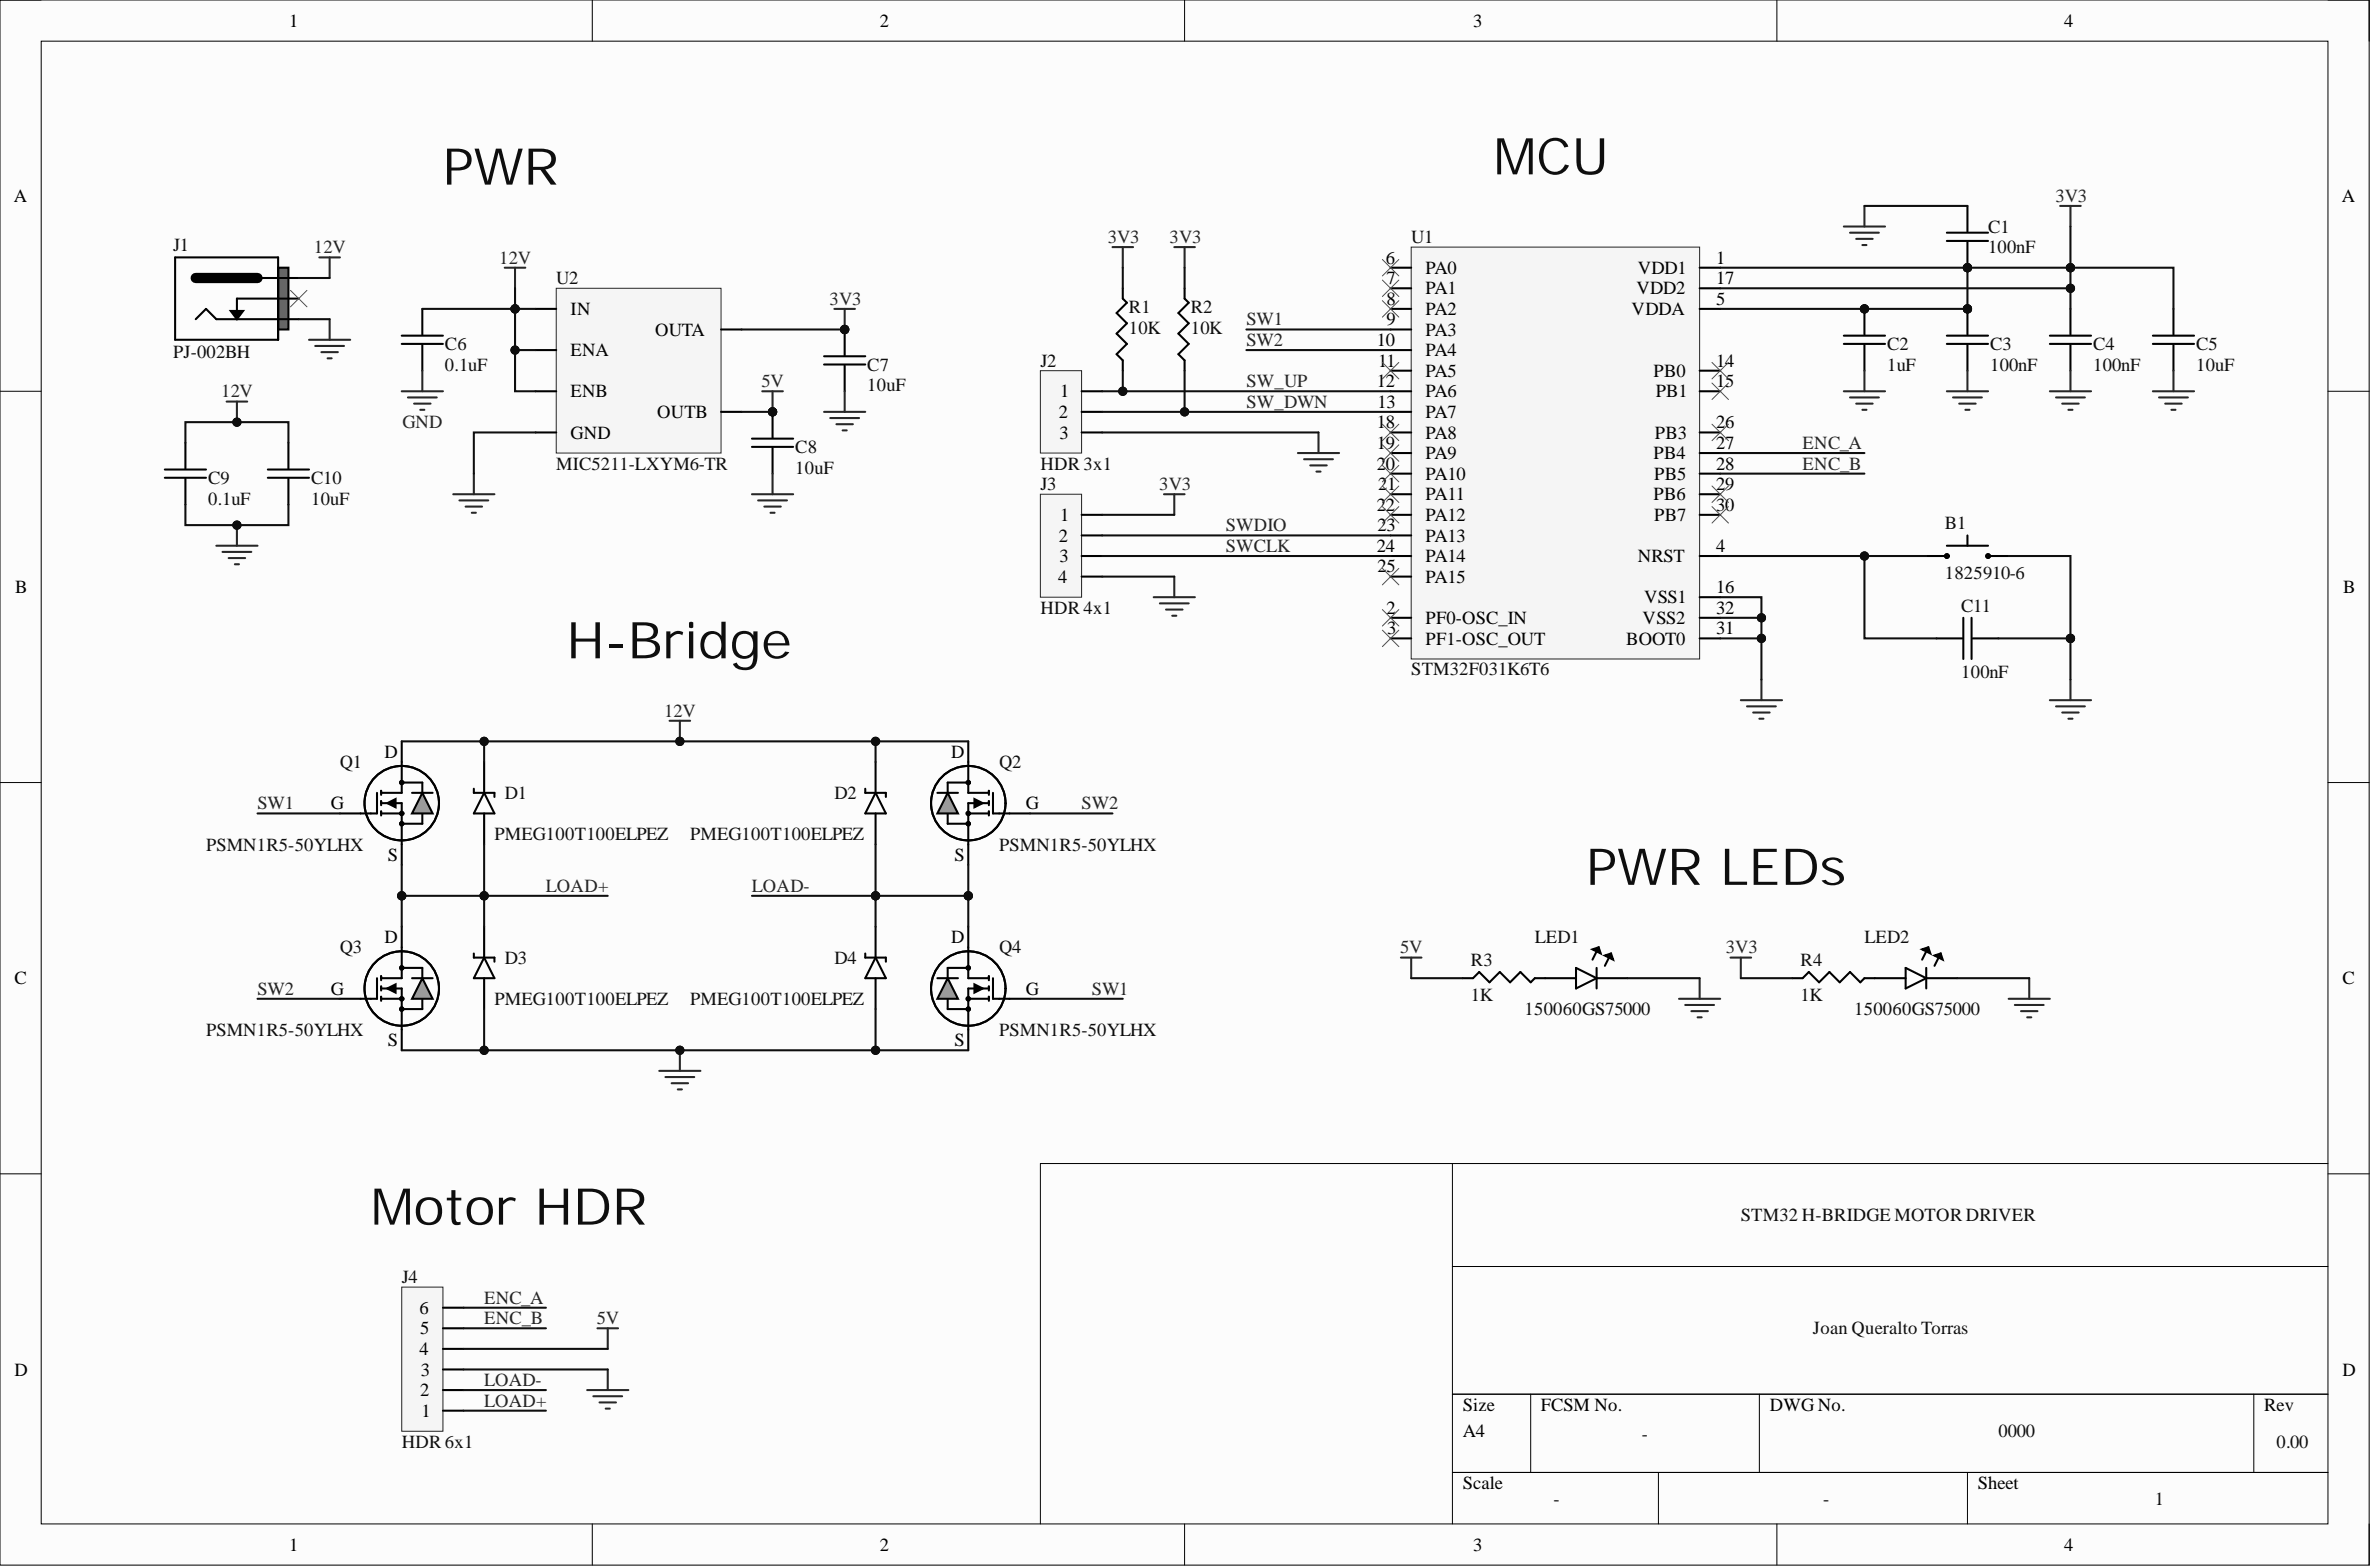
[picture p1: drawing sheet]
<svg xmlns="http://www.w3.org/2000/svg" width="292mm" height="193mm" viewBox="0 0 292 193" stroke-linecap="round" stroke-linejoin="round" font-family="sans-serif">
<defs><g id="words">
<g font-size="6.3" fill="#0e0e0e">
<text x="54.6" y="22.7">PWR</text>
<text x="184" y="21.5">MCU</text>
<text x="69.8" y="81.1">H-Bridge</text>
<text x="195.4" y="109">PWR LEDs</text>
<text x="45.7" y="150.8">Motor HDR</text>
</g>
<g font-size="2.3">
<text x="35.6" y="3.3">1</text>
<text x="108.4" y="3.3">2</text>
<text x="181.5" y="3.3">3</text>
<text x="254.3" y="3.3">4</text>
<text x="1.7" y="24.9">A</text>
<text x="288.5" y="24.9">A</text>
<text x="170.7" y="32.5">6</text>
<text x="170.8" y="35">7</text>
<text x="175.6" y="33.7">PA0</text>
<text x="201.8" y="33.7">VDD1</text>
<text x="211.4" y="32.5">1</text>
<text x="211.4" y="35">17</text>
<text x="70.3" y="38.8">IN</text>
<text x="80.7" y="41.3">OUTA</text>
<text x="170.8" y="37.5">8</text>
<text x="170.8" y="40.1">9</text>
<text x="175.6" y="36.3">PA1</text>
<text x="175.6" y="38.8">PA2</text>
<text x="175.6" y="41.3">PA3</text>
<text x="201" y="38.8">VDDA</text>
<text x="201.6" y="36.3">VDD2</text>
<text x="211.4" y="37.5">5</text>
<text x="70.3" y="43.9">ENA</text>
<text x="169.6" y="42.6">10</text>
<text x="169.6" y="47.7">12</text>
<text x="169.8" y="45.1">11</text>
<text x="175.6" y="43.9">PA4</text>
<text x="175.6" y="46.4">PA5</text>
<text x="203.7" y="46.4">PB0</text>
<text x="211.4" y="45.1">14</text>
<text x="211.4" y="47.7">15</text>
<text x="70.3" y="48.9">ENB</text>
<text x="81" y="51.5">OUTB</text>
<text x="130.5" y="51.5">2</text>
<text x="130.6" y="48.9">1</text>
<text x="169.6" y="52.7">18</text>
<text x="169.7" y="50.2">13</text>
<text x="175.6" y="48.9">PA6</text>
<text x="175.6" y="51.5">PA7</text>
<text x="204" y="48.9">PB1</text>
<text x="211.4" y="52.7">26</text>
<text x="70.3" y="54">GND</text>
<text x="130.5" y="54">3</text>
<text x="169.6" y="55.3">19</text>
<text x="169.6" y="57.8">20</text>
<text x="175.6" y="54">PA8</text>
<text x="175.6" y="56.6">PA9</text>
<text x="175.6" y="59.1">PA10</text>
<text x="203.7" y="56.6">PB4</text>
<text x="203.8" y="59.1">PB5</text>
<text x="203.9" y="54">PB3</text>
<text x="211.4" y="55.3">27</text>
<text x="211.4" y="57.8">28</text>
<text x="130.6" y="64.2">1</text>
<text x="169.6" y="62.9">22</text>
<text x="169.7" y="65.4">23</text>
<text x="169.8" y="60.4">21</text>
<text x="175.6" y="61.6">PA11</text>
<text x="175.6" y="64.2">PA12</text>
<text x="203.7" y="61.6">PB6</text>
<text x="203.8" y="64.2">PB7</text>
<text x="211.4" y="60.4">29</text>
<text x="211.4" y="62.9">30</text>
<text x="130.4" y="71.8">4</text>
<text x="130.5" y="66.7">2</text>
<text x="130.5" y="69.2">3</text>
<text x="169.6" y="68">24</text>
<text x="169.7" y="70.5">25</text>
<text x="175.6" y="66.7">PA13</text>
<text x="175.6" y="69.2">PA14</text>
<text x="175.6" y="71.8">PA15</text>
<text x="201.8" y="69.2">NRST</text>
<text x="211.4" y="68">4</text>
<text x="1.9" y="73">B</text>
<text x="170.8" y="75.6">2</text>
<text x="175.6" y="76.8">PF0-OSC_IN</text>
<text x="202.4" y="76.8">VSS2</text>
<text x="202.5" y="74.3">VSS1</text>
<text x="211.4" y="73">16</text>
<text x="211.4" y="75.6">32</text>
<text x="288.7" y="73">B</text>
<text x="170.9" y="78.1">3</text>
<text x="175.6" y="79.4">PF1-OSC_OUT</text>
<text x="200.3" y="79.4">BOOT0</text>
<text x="211.4" y="78.1">31</text>
<text x="47.4" y="93.3">D</text>
<text x="117.2" y="93.3">D</text>
<text x="40.8" y="99.7">G</text>
<text x="126.4" y="99.7">G</text>
<text x="47.8" y="106">S</text>
<text x="117.6" y="106">S</text>
<text x="47.4" y="116.1">D</text>
<text x="117.2" y="116.1">D</text>
<text x="1.8" y="121.2">C</text>
<text x="40.8" y="122.5">G</text>
<text x="126.4" y="122.5">G</text>
<text x="288.6" y="121.2">C</text>
<text x="47.8" y="128.8">S</text>
<text x="117.6" y="128.8">S</text>
<text x="51.7" y="161.8">6</text>
<text x="51.7" y="166.9">4</text>
<text x="51.8" y="164.3">5</text>
<text x="1.8" y="169.4">D</text>
<text x="51.8" y="171.9">2</text>
<text x="51.9" y="169.4">3</text>
<text x="180.2" y="173.7">Size</text>
<text x="189.8" y="173.7">FCSM No.</text>
<text x="218" y="173.7">DWGNo.</text>
<text x="278.9" y="173.7">Rev</text>
<text x="288.6" y="169.4">D</text>
<text x="51.9" y="174.5">1</text>
<text x="180.2" y="177">A4</text>
<text x="180.2" y="183.4">Scale</text>
<text x="243.7" y="183.4">Sheet</text>
<text x="35.6" y="191">1</text>
<text x="108.4" y="191">2</text>
<text x="181.5" y="191">3</text>
<text x="254.3" y="191">4</text>
</g>
<g font-size="2.3" fill="#262626">
<text x="136.5" y="29.9">3V3</text>
<text x="144.1" y="29.9">3V3</text>
<text x="253.2" y="24.9">3V3</text>
<text x="38.7" y="31.2">12V</text>
<text x="61.5" y="32.5">12V</text>
<text x="102.2" y="37.5">3V3</text>
<text x="153.6" y="40.1">SW1</text>
<text x="93.8" y="47.7">5V</text>
<text x="153.6" y="42.6">SW2</text>
<text x="153.6" y="47.7">SW_UP</text>
<text x="27.2" y="48.9">12V</text>
<text x="49.6" y="52.7">GND</text>
<text x="153.6" y="50.2">SW_DWN</text>
<text x="222.1" y="55.3">ENC_A</text>
<text x="222.1" y="57.8">ENC_B</text>
<text x="142.8" y="60.4">3V3</text>
<text x="151" y="65.4">SWDIO</text>
<text x="151" y="68">SWCLK</text>
<text x="81.8" y="88.3">12V</text>
<text x="31.7" y="99.7">SW1</text>
<text x="133.2" y="99.7">SW2</text>
<text x="67.3" y="109.8">LOAD+</text>
<text x="92.6" y="109.8">LOAD-</text>
<text x="172.5" y="117.4">5V</text>
<text x="212.6" y="117.4">3V3</text>
<text x="31.7" y="122.5">SW2</text>
<text x="134.5" y="122.5">SW1</text>
<text x="59.6" y="160.5">ENC_A</text>
<text x="59.6" y="163.1">ENC_B</text>
<text x="73.5" y="163.1">5V</text>
<text x="59.6" y="173.2">LOAD+</text>
<text x="59.6" y="170.7">LOAD-</text>
</g>
<g font-size="2.3" fill="#0e0e0e">
<text x="173.9" y="29.9">U1</text>
<text x="244.9" y="28.7">C1</text>
<text x="21.3" y="30.9">J1</text>
<text x="68.5" y="35">U2</text>
<text x="244.9" y="31.2">100nF</text>
<text x="139.1" y="38.5">R1</text>
<text x="139.1" y="41.1">10K</text>
<text x="146.7" y="38.5">R2</text>
<text x="146.7" y="41.1">10K</text>
<text x="21.3" y="44.1">PJ-002BH</text>
<text x="54.8" y="43.1">C6</text>
<text x="54.8" y="45.6">0.1uF</text>
<text x="106.9" y="45.6">C7</text>
<text x="128.2" y="45.1">J2</text>
<text x="232.5" y="43.1">C2</text>
<text x="232.5" y="45.6">1uF</text>
<text x="245.2" y="43.1">C3</text>
<text x="245.2" y="45.6">100nF</text>
<text x="257.9" y="43.1">C4</text>
<text x="257.9" y="45.6">100nF</text>
<text x="270.6" y="43.1">C5</text>
<text x="270.6" y="45.6">10uF</text>
<text x="106.9" y="48.2">10uF</text>
<text x="25.6" y="59.6">C9</text>
<text x="38.3" y="59.6">C10</text>
<text x="68.5" y="57.8">MIC5211-LXYM6-TR</text>
<text x="98" y="55.8">C8</text>
<text x="98" y="58.3">10uF</text>
<text x="128.2" y="57.8">HDR 3x1</text>
<text x="25.6" y="62.1">0.1uF</text>
<text x="38.3" y="62.1">10uF</text>
<text x="128.2" y="60.4">J3</text>
<text x="239.6" y="65.2">B1</text>
<text x="239.6" y="71.3">1825910-6</text>
<text x="128.2" y="75.6">HDR 4x1</text>
<text x="241.6" y="75.3">C11</text>
<text x="173.9" y="83.2">STM32F031K6T6</text>
<text x="241.6" y="83.4">100nF</text>
<text x="41.9" y="94.6">Q1</text>
<text x="123.1" y="94.6">Q2</text>
<text x="62.2" y="98.4">D1</text>
<text x="102.8" y="98.4">D2</text>
<text x="25.4" y="104.7">PSMN1R5-50YLHX</text>
<text x="60.9" y="103.5">PMEG100T100ELPEZ</text>
<text x="85" y="103.5">PMEG100T100ELPEZ</text>
<text x="123.1" y="104.7">PSMN1R5-50YLHX</text>
<text x="41.9" y="117.4">Q3</text>
<text x="62.2" y="118.7">D3</text>
<text x="102.8" y="118.7">D4</text>
<text x="123.1" y="117.4">Q4</text>
<text x="181.2" y="118.9">R3</text>
<text x="189.1" y="116.1">LED1</text>
<text x="221.8" y="118.9">R4</text>
<text x="229.7" y="116.1">LED2</text>
<text x="60.9" y="123.8">PMEG100T100ELPEZ</text>
<text x="85" y="123.8">PMEG100T100ELPEZ</text>
<text x="181.2" y="123.3">1K</text>
<text x="187.8" y="125">150060GS75000</text>
<text x="221.8" y="123.3">1K</text>
<text x="228.4" y="125">150060GS75000</text>
<text x="25.4" y="127.6">PSMN1R5-50YLHX</text>
<text x="123.1" y="127.6">PSMN1R5-50YLHX</text>
<text x="214.5" y="150.4">STM32 H-BRIDGE MOTOR DRIVER</text>
<text x="49.5" y="158">J4</text>
<text x="223.3" y="164.3">Joan Queralto Torras</text>
<text x="49.5" y="178.3">HDR 6x1</text>
<text x="202.3" y="177.3">-</text>
<text x="246.2" y="177">0000</text>
<text x="280.5" y="178.3">0.00</text>
<text x="191.4" y="185.4">-</text>
<text x="224.6" y="185.4">-</text>
<text x="265.5" y="185.4">1</text>
</g>
</g></defs>
<path d="M0 0h291.9v192.7h-291.9z" fill-rule="evenodd" fill="#fcfcfc"/>
<path d="M0 0h291.9v192.7h-291.9z" fill="none" stroke="#000" stroke-width=".12"/>
<path d="M5.1 5.1h281.7v182.6h-281.7z" fill-rule="evenodd" fill="#fcfcfc"/>
<g fill="none" stroke="#000" stroke-width=".12">
<path d="M0 0h5.1M73 0v5.1M145.9 0v5.1M218.9 0v5.1M286.8 0h5.1v5.1M5.1 5.1h281.7v182.6h-281.7zM0 48.2h5.1M286.8 48.2h5.1M0 96.4h5.1M286.8 96.4h5.1M0 144.6h5.1M178.9 143.3v44.4"/>
<path d="M178.9 156h107.9M286.8 144.6h5.1M286.8 143.3h-158.6v44.4M178.9 171.7h107.9M188.6 171.7v9.6M216.7 171.7v9.6M277.7 171.7v9.6M73 187.7v5M145.9 187.7v5M178.9 181.3h107.9M204.3 181.3v6.4M218.9 187.7v5"/>
<path d="M242.4 181.3v6.4M291.9 187.7v5"/>
</g>
<path d="M82.5 88.8h2.5M83.8 88.8v2.5" fill="none" stroke="#262626" stroke-width=".25"/>
<circle cx="83.8" cy="91.3" r=".51" fill="#0e0e0e"/>
<circle cx="83.8" cy="91.3" r=".51" fill="none" stroke="#0e0e0e" stroke-width=".12"/>
<path d="M173.9 30.4h35.5v50.8h-35.5z" fill-rule="evenodd" fill="#f5f5f5"/>
<path d="M173.9 30.4h35.5v50.8h-35.5z" fill="none" stroke="#262626" stroke-width=".12"/>
<g fill="none" stroke="#000" stroke-width=".25">
<path d="M171.3 33h2.6M171.3 38h2.6M171.3 35.5h2.6M209.4 33h2.5M209.4 38h2.5M209.4 35.5h2.5M171.3 40.6h2.6M171.3 43.1h2.6M171.3 45.6h2.6M171.3 48.2h2.6M171.3 50.7h2.6M171.3 53.3h2.6"/>
<path d="M171.3 55.8h2.6M171.3 58.3h2.6M209.4 45.6h2.5M209.4 48.2h2.5M209.4 53.3h2.5M209.4 55.8h2.5M209.4 58.3h2.5M171.3 76.1h2.6M171.3 78.6h2.6M171.3 68.5h2.6M171.3 60.9h2.6M171.3 63.4h2.6"/>
<path d="M171.3 65.9h2.6M171.3 71h2.6M209.4 76.1h2.5M209.4 78.6h2.5M209.4 68.5h2.5M209.4 73.5h2.5M209.4 60.9h2.5M209.4 63.4h2.5M238.6 78.6h3.1M241.9 76.1v5.1M242.9 76.1v5.1M243 78.6h3.2"/>
</g>
<path d="M170.3 75.1l2 2M170.3 77.6l2 2M172.3 75.1l-2 2M172.3 77.6l-2 2" fill="none" stroke="#4c4c4c" stroke-width=".12"/>
<path d="M253.8 25.4h2.5M255.1 25.4v2.5" fill="none" stroke="#262626" stroke-width=".25"/>
<circle cx="242.4" cy="38" r=".51" fill="#0e0e0e"/>
<circle cx="242.4" cy="38" r=".51" fill="none" stroke="#0e0e0e" stroke-width=".12"/>
<path d="M242.4 38v3.2M239.8 42.4h5.1M239.8 41.3h5.1M242.4 42.5v3.1" fill="none" stroke="#000" stroke-width=".25"/>
<circle cx="242.4" cy="38" r=".51" fill="#0e0e0e"/>
<circle cx="242.4" cy="38" r=".51" fill="none" stroke="#0e0e0e" stroke-width=".12"/>
<path d="M255.1 38v3.2M252.5 42.4h5.1M252.5 41.3h5.1M255.1 42.5v3.1" fill="none" stroke="#000" stroke-width=".25"/>
<circle cx="242.4" cy="33" r=".51" fill="#0e0e0e"/>
<circle cx="242.4" cy="33" r=".51" fill="none" stroke="#0e0e0e" stroke-width=".12"/>
<path d="M239.8 29.7h5.1M239.8 28.7h5.1M242.4 29.8v3.2" fill="none" stroke="#000" stroke-width=".25"/>
<circle cx="242.4" cy="33" r=".51" fill="#0e0e0e"/>
<circle cx="242.4" cy="33" r=".51" fill="none" stroke="#0e0e0e" stroke-width=".12"/>
<path d="M242.4 25.4v3.1M267.8 38v3.2M265.2 42.4h5.1M265.2 41.3h5.1M267.8 42.5v3.1" fill="none" stroke="#000" stroke-width=".25"/>
<circle cx="229.7" cy="38" r=".51" fill="#0e0e0e"/>
<circle cx="229.7" cy="38" r=".51" fill="none" stroke="#0e0e0e" stroke-width=".12"/>
<path d="M229.7 38v3.2M227.2 42.4h5M227.2 41.3h5M229.7 42.5v3.1" fill="none" stroke="#000" stroke-width=".25"/>
<circle cx="229.7" cy="38" r=".51" fill="#0e0e0e"/>
<circle cx="229.7" cy="38" r=".51" fill="none" stroke="#0e0e0e" stroke-width=".12"/>
<path d="M34.3 33h1.2v7.6h-1.2z" fill-rule="evenodd" fill="#666"/>
<g fill="none" stroke="#000" stroke-width=".25">
<path d="M21.6 31.7h12.7v10.1h-12.7zM24.1 39.3l1.3-1.3 1.2 1.3h10.2M28.4 38.3h1.5l-.7 1zM31.7 34.2h5.1M34.3 33h1.2v7.6h-1.2zM36.8 36.8h-7.6v2.5M20.3 58.8h5.1M20.3 57.8h5.1M22.8 54.5v3.2M22.8 59v3.1M33 58.8h5.1M33 57.8h5.1"/>
<path d="M35.5 54.5v3.2M35.5 59v3.1"/>
</g>
<path d="M24.1 34.2h7.6" fill="none" stroke="#000" stroke-width="1.3"/>
<path d="M28.4 38.3h1.5l-.7 1z" fill="#000"/>
<path d="M39.3 31.7h2.6M40.6 31.7v2.5M27.9 49.5h2.6M29.2 49.5v2.5" fill="none" stroke="#262626" stroke-width=".25"/>
<path d="M35.8 35.8l2 2M37.8 35.8l-2 2" fill="none" stroke="#4c4c4c" stroke-width=".12"/>
<circle cx="29.2" cy="52" r=".51" fill="#0e0e0e"/>
<circle cx="29.2" cy="52" r=".51" fill="none" stroke="#0e0e0e" stroke-width=".12"/>
<path d="M128.2 60.9h5v12.6h-5z" fill-rule="evenodd" fill="#f5f5f5"/>
<path d="M128.2 60.9h5v12.6h-5z" fill="none" stroke="#262626" stroke-width=".12"/>
<path d="M133.2 63.4h2.6M133.2 65.9h2.6M133.2 68.5h2.6M133.2 71h2.6" fill="none" stroke="#000" stroke-width=".25"/>
<path d="M68.5 35.5h20.3v20.3h-20.3z" fill-rule="evenodd" fill="#f5f5f5"/>
<path d="M68.5 35.5h20.3v20.3h-20.3z" fill="none" stroke="#262626" stroke-width=".12"/>
<path d="M66 38h2.5M66 43.1h2.5M66 48.2h2.5M66 53.3h2.5M88.8 40.6h2.6M88.8 50.7h2.6" fill="none" stroke="#000" stroke-width=".25"/>
<path d="M62.2 33h2.5M63.5 33v2.5M102.8 38h2.5M104.1 38v2.6" fill="none" stroke="#262626" stroke-width=".25"/>
<circle cx="104.1" cy="40.6" r=".51" fill="#0e0e0e"/>
<circle cx="104.1" cy="40.6" r=".51" fill="none" stroke="#0e0e0e" stroke-width=".12"/>
<path d="M93.9 48.2h2.5M95.2 48.2v2.5" fill="none" stroke="#262626" stroke-width=".25"/>
<circle cx="95.2" cy="50.7" r=".51" fill="#0e0e0e"/>
<circle cx="95.2" cy="50.7" r=".51" fill="none" stroke="#0e0e0e" stroke-width=".12"/>
<path d="M52 38v3.2M49.5 42.4h5.1M49.5 41.3h5.1M52 42.5v3.1" fill="none" stroke="#000" stroke-width=".25"/>
<path d="M49.5 48.2h5.1M50.3 48.9h3.5M51 49.7h2M51.8 50.5h.5M52 45.6v2.6" fill="none" stroke="#262626" stroke-width=".25"/>
<circle cx="104.1" cy="40.6" r=".51" fill="#0e0e0e"/>
<circle cx="104.1" cy="40.6" r=".51" fill="none" stroke="#0e0e0e" stroke-width=".12"/>
<path d="M101.5 44.9h5.1M101.5 43.9h5.1M104.1 40.6v3.1M104.1 45v3.2" fill="none" stroke="#000" stroke-width=".25"/>
<circle cx="104.1" cy="40.6" r=".51" fill="#0e0e0e"/>
<circle cx="104.1" cy="40.6" r=".51" fill="none" stroke="#0e0e0e" stroke-width=".12"/>
<circle cx="95.2" cy="50.7" r=".51" fill="#0e0e0e"/>
<circle cx="95.2" cy="50.7" r=".51" fill="none" stroke="#0e0e0e" stroke-width=".12"/>
<path d="M92.6 55h5.1M92.6 54h5.1M95.2 50.7v3.2M95.2 55.2v3.1" fill="none" stroke="#000" stroke-width=".25"/>
<circle cx="95.2" cy="50.7" r=".51" fill="#0e0e0e"/>
<circle cx="95.2" cy="50.7" r=".51" fill="none" stroke="#0e0e0e" stroke-width=".12"/>
<path d="M49.5 158.5h5.1v17.8h-5.1z" fill-rule="evenodd" fill="#f5f5f5"/>
<path d="M49.5 158.5h5.1v17.8h-5.1z" fill="none" stroke="#262626" stroke-width=".12"/>
<g fill="none" stroke="#000" stroke-width=".25">
<path d="M138.3 35.5v1.3l.5 .5-1.2 1.2 1.2 1.3-1.2 1.3 1.2 1.3-1.2 1.2 .7 .8v1.2M145.9 35.5v1.3l.5 .5-1.2 1.2 1.2 1.3-1.2 1.3 1.2 1.3-1.2 1.2 .7 .8v1.2M46.4 97.6v2.6h-.7M47 98.9h2.5v5.1M47 97.4v.5M47 98.7v.5M47 99.9v.5M47.7 98.9l1-.5v1zM49.5 93.8v3.8h-2.5M49.5 96.4h2.5v5h-2.5M47 100.2h2.5M194.2 119.2l2.5 1.3-2.5 1.2z"/>
<path d="M196.2 116.9l.8-.2 .2 .7zM196.7 119.2v2.5M197 116.7l-.8 1.5M197.7 117.7l.8-.3 .2 .8zM198.5 117.4l-.8 1.5M234.8 119.2l2.5 1.3-2.5 1.2zM236.8 116.9l.8-.2 .2 .7zM237.3 119.2v2.5M237.6 116.7l-.8 1.5M238.3 117.7l.8-.3 .2 .8zM239.1 117.4l-.8 1.5M180.2 120.5h1.3l.7-.8 1.3 1.3 1.3-1.3 1.2 1.3 1.3-1.3 1.3 1.3 .5-.5h5.1"/>
<path d="M196.7 120.5h3.8M220.8 120.5h1.3l.7-.8 1.3 1.3 1.3-1.3 1.2 1.3 1.3-1.3 1.3 1.3 .5-.5h5.1M237.3 120.5h3.8M54.6 173.7h2.5M54.6 171.2h2.5M54.6 168.6h2.5M54.6 166.1h2.5M54.6 163.6h2.5M54.6 161h2.5"/>
<circle cx="49.5" cy="96.4" r=".2"/>
<circle cx="49.5" cy="101.4" r=".2"/>
<circle cx="49.5" cy="100.2" r=".2"/>
</g>
<path d="M137.1 30.4h2.5M138.3 30.4v2.6M144.7 30.4h2.5M145.9 30.4v2.6M143.4 60.9h2.5M144.7 60.9v2.5M172.6 117.9h2.5M173.9 117.9v2.6M213.2 117.9h2.5M214.5 117.9v2.6M73.6 163.6h2.5M74.9 163.6v2.5" fill="none" stroke="#262626" stroke-width=".25"/>
<path d="M47.7 98.9l1-.5v1zM196.2 116.9l.8-.2 .2 .7zM197.7 117.7l.8-.3 .2 .8zM236.8 116.9l.8-.2 .2 .7zM238.3 117.7l.8-.3 .2 .8z" fill="#000"/>
<path d="M52 97.6l1.3 2.6h-2.5z" fill="#999"/>
<g fill="none" stroke="#000" stroke-width=".25">
<path d="M49.5 91.3v2.5M50.8 97.6h2.5M52 97.6l1.3 2.6h-2.5zM119.3 93.8v3.8h2.5M119.3 96.4h-2.5v5h2.5M120 98.4l1.1 .5-1.1 .5zM121.8 98.9h-2.5v5.1M121.8 97.4v.5M121.8 98.7v.5M121.8 99.9v.5M122.3 97.6v2.6h.8M41.9 100.2h3"/>
<path d="M45.2 100.2h.5M49.5 104v2.5M119.3 100.2h2.5"/>
<circle cx="49.5" cy="98.9" r="4.6"/>
<circle cx="119.3" cy="96.4" r=".2"/>
<circle cx="119.3" cy="100.2" r=".2"/>
<circle cx="119.3" cy="101.4" r=".2"/>
</g>
<path d="M120 98.4l1.1 .5-1.1 .5z" fill="#000"/>
<path d="M116.8 97.6l1.2 2.6h-2.5z" fill="#999"/>
<g fill="none" stroke="#000" stroke-width=".25">
<path d="M115.5 97.6h2.5M116.8 97.6l1.2 2.6h-2.5zM119.3 91.3v2.5M49.5 116.7v3.8h-2.5M49.5 119.2h2.5v5.1h-2.5M119.3 104v2.5M123.1 100.2h.5M123.9 100.2h3M46.4 120.5v2.5h-.7M47 121.7h2.5v5.1M47 123h2.5M47 120.2v.5"/>
<path d="M47 121.5v.5M47 122.7v.6M47.7 121.7l1-.5v1z"/>
<circle cx="119.3" cy="98.9" r="4.6"/>
<circle cx="49.5" cy="119.2" r=".2"/>
<circle cx="49.5" cy="124.3" r=".2"/>
<circle cx="49.5" cy="123" r=".2"/>
</g>
<path d="M47.7 121.7l1-.5v1z" fill="#000"/>
<path d="M52 120.5l1.3 2.5h-2.5z" fill="#999"/>
<g fill="none" stroke="#000" stroke-width=".25">
<path d="M49.5 114.1v2.6M119.3 116.7v3.8h2.5M119.3 119.2h-2.5v5.1h2.5M41.9 123h3M45.2 123h.5M49.5 126.8v2.5M50.8 120.5h2.5M52 120.5l1.3 2.5h-2.5zM119.3 123h2.5M120 121.2l1.1 .5-1.1 .5zM121.8 121.7h-2.5v5.1M121.8 120.2v.5"/>
<path d="M121.8 121.5v.5M121.8 122.7v.6M122.3 120.5v2.5h.8"/>
<circle cx="119.3" cy="119.2" r=".2"/>
<circle cx="49.5" cy="121.7" r="4.6"/>
<circle cx="119.3" cy="124.3" r=".2"/>
<circle cx="119.3" cy="123" r=".2"/>
</g>
<path d="M120 121.2l1.1 .5-1.1 .5z" fill="#000"/>
<path d="M116.8 120.5l1.2 2.5h-2.5z" fill="#999"/>
<g fill="none" stroke="#000" stroke-width=".25">
<path d="M119.3 114.1v2.6M115.5 120.5h2.5M116.8 120.5l1.2 2.5h-2.5zM119.3 126.8v2.5M123.1 123h.5M123.9 123h3"/>
<circle cx="119.3" cy="121.7" r="4.6"/>
</g>
<path d="M40.6 39.3v2.5M38.1 41.8h5M38.8 42.6h3.6M39.6 43.4h2M40.4 44.1h.5M26.6 67.2h5.1M27.4 68h3.6M28.2 68.7h2M28.9 69.5h.5M29.2 64.7v2.5" fill="none" stroke="#262626" stroke-width=".25"/>
<circle cx="29.2" cy="64.7" r=".51" fill="#0e0e0e"/>
<circle cx="29.2" cy="64.7" r=".51" fill="none" stroke="#0e0e0e" stroke-width=".12"/>
<g fill="none" stroke="#262626" stroke-width=".25">
<path d="M227.2 27.9h5M227.9 28.7h3.6M228.7 29.4h2M229.4 30.2h.5M229.7 25.4v2.5M58.4 58.3v2.6M95.2 58.3v2.6M101.5 50.7h5.1M102.3 51.5h3.5M103 52.2h2.1M103.8 53h.5M104.1 48.2v2.5"/>
<path d="M159.9 55.8h5.1M160.7 56.6h3.5M161.4 57.3h2M162.2 58.1h.5M162.4 53.3v2.5M227.2 48.2h5M227.9 48.9h3.6M228.7 49.7h2M229.4 50.5h.5M229.7 45.6v2.6M239.8 48.2h5.1M240.6 48.9h3.6"/>
<path d="M241.4 49.7h2M242.1 50.5h.5M242.4 45.6v2.6M252.5 48.2h5.1M253.3 48.9h3.5M254.1 49.7h2M254.8 50.5h.5M255.1 45.6v2.6M265.2 48.2h5.1M266 48.9h3.5M266.7 49.7h2.1M267.5 50.5h.5"/>
<path d="M267.8 45.6v2.6M55.8 60.9h5.1M56.6 61.6h3.6M57.4 62.4h2M58.1 63.1h.5M92.6 60.9h5.1M93.4 61.6h3.6M94.2 62.4h2M94.9 63.1h.5M142.1 73.5h5.1M142.9 74.3h3.5M143.7 75.1h2"/>
<path d="M144.4 75.8h.5M144.7 71v2.5M214.5 86.2h5M215.2 87h3.6M216 87.7h2M216.7 88.5h.6M217 83.7v2.5M252.5 86.2h5.1M253.3 87h3.5M254.1 87.7h2M254.8 88.5h.5M255.1 83.7v2.5"/>
<path d="M81.2 131.9h5.1M82 132.6h3.5M82.7 133.4h2.1M83.5 134.2h.5M83.8 129.3v2.6M206.9 123h5M207.6 123.8h3.6M208.4 124.5h2M209.1 125.3h.5M209.4 120.5v2.5M247.5 123h5M248.2 123.8h3.6"/>
<path d="M249 124.5h2M249.7 125.3h.6M250 120.5v2.5M72.3 171.2h5.1M73.1 171.9h3.5M73.9 172.7h2M74.6 173.5h.5M74.9 168.6v2.6"/>
</g>
<circle cx="83.8" cy="129.3" r=".51" fill="#0e0e0e"/>
<circle cx="83.8" cy="129.3" r=".51" fill="none" stroke="#0e0e0e" stroke-width=".12"/>
<path d="M128.2 45.6h5v10.2h-5z" fill-rule="evenodd" fill="#f5f5f5"/>
<path d="M128.2 45.6h5v10.2h-5z" fill="none" stroke="#262626" stroke-width=".12"/>
<g fill="none" stroke="#000" stroke-width=".25">
<path d="M133.2 48.2h2.6M133.2 50.7h2.6M133.2 53.3h2.6M237.3 68.5h2.5M239.8 67.2h5.1M242.4 65.9v1.3M244.9 68.5h2.6M58.4 97.1v.5h2.5v.5M59.6 93.8v3.8M59.6 97.6l1.3 2.6h-2.5zM106.6 97.1v.5h2.5v.5M107.9 97.6l1.2 2.6h-2.5z"/>
<path d="M107.9 93.8v3.8M58.4 117.4v.5h2.5v.5M59.6 100.2v3.8M59.6 114.1v3.8M59.6 117.9l1.3 2.6h-2.5zM106.6 117.4v.5h2.5v.5M107.9 117.9l1.2 2.6h-2.5zM107.9 100.2v3.8M107.9 114.1v3.8M59.6 120.5v3.8M107.9 120.5v3.8"/>
<circle cx="239.8" cy="68.5" r=".23"/>
<circle cx="239.9" cy="68.5" r=".23"/>
<circle cx="244.9" cy="68.5" r=".23"/>
</g>
<path d="M211.9 76.1h5.1" fill="none" stroke="#0e0e0e" stroke-width=".25"/>
<circle cx="217" cy="76.1" r=".51" fill="#0e0e0e"/>
<circle cx="217" cy="76.1" r=".51" fill="none" stroke="#0e0e0e" stroke-width=".12"/>
<path d="M211.9 78.6h5.1" fill="none" stroke="#0e0e0e" stroke-width=".25"/>
<circle cx="217" cy="78.6" r=".51" fill="#0e0e0e"/>
<circle cx="217" cy="78.6" r=".51" fill="none" stroke="#0e0e0e" stroke-width=".12"/>
<path d="M229.7 68.5v10.1h8.9" fill="none" stroke="#0e0e0e" stroke-width=".25"/>
<circle cx="229.7" cy="68.5" r=".51" fill="#0e0e0e"/>
<circle cx="229.7" cy="68.5" r=".51" fill="none" stroke="#0e0e0e" stroke-width=".12"/>
<path d="M211.9 35.5h43.2v2.5M229.7 25.4h12.7" fill="none" stroke="#0e0e0e" stroke-width=".25"/>
<circle cx="255.1" cy="35.5" r=".51" fill="#0e0e0e"/>
<circle cx="255.1" cy="35.5" r=".51" fill="none" stroke="#0e0e0e" stroke-width=".12"/>
<path d="M255.1 33v2.5" fill="none" stroke="#0e0e0e" stroke-width=".25"/>
<circle cx="255.1" cy="33" r=".51" fill="#0e0e0e"/>
<circle cx="255.1" cy="33" r=".51" fill="none" stroke="#0e0e0e" stroke-width=".12"/>
<circle cx="255.1" cy="35.5" r=".51" fill="#0e0e0e"/>
<circle cx="255.1" cy="35.5" r=".51" fill="none" stroke="#0e0e0e" stroke-width=".12"/>
<path d="M211.9 38h30.5" fill="none" stroke="#0e0e0e" stroke-width=".25"/>
<circle cx="229.7" cy="38" r=".51" fill="#0e0e0e"/>
<circle cx="229.7" cy="38" r=".51" fill="none" stroke="#0e0e0e" stroke-width=".12"/>
<circle cx="242.4" cy="38" r=".51" fill="#0e0e0e"/>
<circle cx="242.4" cy="38" r=".51" fill="none" stroke="#0e0e0e" stroke-width=".12"/>
<path d="M242.4 33v5" fill="none" stroke="#0e0e0e" stroke-width=".25"/>
<circle cx="242.4" cy="38" r=".51" fill="#0e0e0e"/>
<circle cx="242.4" cy="38" r=".51" fill="none" stroke="#0e0e0e" stroke-width=".12"/>
<circle cx="242.4" cy="33" r=".51" fill="#0e0e0e"/>
<circle cx="242.4" cy="33" r=".51" fill="none" stroke="#0e0e0e" stroke-width=".12"/>
<path d="M255.1 33h12.7v5" fill="none" stroke="#0e0e0e" stroke-width=".25"/>
<circle cx="255.1" cy="33" r=".51" fill="#0e0e0e"/>
<circle cx="255.1" cy="33" r=".51" fill="none" stroke="#0e0e0e" stroke-width=".12"/>
<path d="M36.8 34.2h3.8M36.8 39.3h3.8M247.5 68.5h7.6v10.1" fill="none" stroke="#0e0e0e" stroke-width=".25"/>
<circle cx="255.1" cy="78.6" r=".51" fill="#0e0e0e"/>
<circle cx="255.1" cy="78.6" r=".51" fill="none" stroke="#0e0e0e" stroke-width=".12"/>
<path d="M255.1 78.6v5.1" fill="none" stroke="#0e0e0e" stroke-width=".25"/>
<circle cx="255.1" cy="78.6" r=".51" fill="#0e0e0e"/>
<circle cx="255.1" cy="78.6" r=".51" fill="none" stroke="#0e0e0e" stroke-width=".12"/>
<path d="M246.2 78.6h8.9" fill="none" stroke="#0e0e0e" stroke-width=".25"/>
<circle cx="255.1" cy="78.6" r=".51" fill="#0e0e0e"/>
<circle cx="255.1" cy="78.6" r=".51" fill="none" stroke="#0e0e0e" stroke-width=".12"/>
<path d="M22.8 54.5v-2.5h12.7v2.5" fill="none" stroke="#0e0e0e" stroke-width=".25"/>
<circle cx="29.2" cy="52" r=".51" fill="#0e0e0e"/>
<circle cx="29.2" cy="52" r=".51" fill="none" stroke="#0e0e0e" stroke-width=".12"/>
<path d="M22.8 62.1v2.6h12.7v-2.6" fill="none" stroke="#0e0e0e" stroke-width=".25"/>
<circle cx="29.2" cy="64.7" r=".51" fill="#0e0e0e"/>
<circle cx="29.2" cy="64.7" r=".51" fill="none" stroke="#0e0e0e" stroke-width=".12"/>
<path d="M63.5 43.1h2.5" fill="none" stroke="#0e0e0e" stroke-width=".25"/>
<circle cx="63.5" cy="43.1" r=".51" fill="#0e0e0e"/>
<circle cx="63.5" cy="43.1" r=".51" fill="none" stroke="#0e0e0e" stroke-width=".12"/>
<path d="M63.5 38h2.5" fill="none" stroke="#0e0e0e" stroke-width=".25"/>
<circle cx="63.5" cy="38" r=".51" fill="#0e0e0e"/>
<circle cx="63.5" cy="38" r=".51" fill="none" stroke="#0e0e0e" stroke-width=".12"/>
<path d="M52 38h11.5M66 53.3h-7.6v5" fill="none" stroke="#0e0e0e" stroke-width=".25"/>
<circle cx="63.5" cy="38" r=".51" fill="#0e0e0e"/>
<circle cx="63.5" cy="38" r=".51" fill="none" stroke="#0e0e0e" stroke-width=".12"/>
<path d="M63.5 35.5v2.5" fill="none" stroke="#0e0e0e" stroke-width=".25"/>
<circle cx="63.5" cy="38" r=".51" fill="#0e0e0e"/>
<circle cx="63.5" cy="38" r=".51" fill="none" stroke="#0e0e0e" stroke-width=".12"/>
<path d="M135.8 63.4h8.9M135.8 71h8.9M135.8 68.5h35.5M135.8 65.9h35.5M211.9 73.5h5.1v10.2M57.1 173.7h10.2M57.1 171.2h10.2M57.1 168.6h17.8M57.1 166.1h17.8M57.1 163.6h10.2M57.1 161h10.2" fill="none" stroke="#0e0e0e" stroke-width=".25"/>
<circle cx="217" cy="76.1" r=".51" fill="#0e0e0e"/>
<circle cx="217" cy="76.1" r=".51" fill="none" stroke="#0e0e0e" stroke-width=".12"/>
<circle cx="217" cy="78.6" r=".51" fill="#0e0e0e"/>
<circle cx="217" cy="78.6" r=".51" fill="none" stroke="#0e0e0e" stroke-width=".12"/>
<path d="M211.9 68.5h25.4" fill="none" stroke="#0e0e0e" stroke-width=".25"/>
<circle cx="229.7" cy="68.5" r=".51" fill="#0e0e0e"/>
<circle cx="229.7" cy="68.5" r=".51" fill="none" stroke="#0e0e0e" stroke-width=".12"/>
<path d="M255.1 27.9v5.1h-43.2" fill="none" stroke="#0e0e0e" stroke-width=".25"/>
<circle cx="242.4" cy="33" r=".51" fill="#0e0e0e"/>
<circle cx="242.4" cy="33" r=".51" fill="none" stroke="#0e0e0e" stroke-width=".12"/>
<circle cx="255.1" cy="33" r=".51" fill="#0e0e0e"/>
<circle cx="255.1" cy="33" r=".51" fill="none" stroke="#0e0e0e" stroke-width=".12"/>
<path d="M138.3 45.6v2.6M153.6 40.6h17.7M153.6 43.1h17.7" fill="none" stroke="#0e0e0e" stroke-width=".25"/>
<circle cx="138.3" cy="48.2" r=".51" fill="#0e0e0e"/>
<circle cx="138.3" cy="48.2" r=".51" fill="none" stroke="#0e0e0e" stroke-width=".12"/>
<path d="M138.3 33v2.5M145.9 33v2.5M91.4 50.7h3.8M173.9 120.5h6.3M200.5 120.5h8.9M214.5 120.5h6.3M241.1 120.5h8.9" fill="none" stroke="#0e0e0e" stroke-width=".25"/>
<circle cx="95.2" cy="50.7" r=".51" fill="#0e0e0e"/>
<circle cx="95.2" cy="50.7" r=".51" fill="none" stroke="#0e0e0e" stroke-width=".12"/>
<path d="M91.4 40.6h12.7" fill="none" stroke="#0e0e0e" stroke-width=".25"/>
<circle cx="104.1" cy="40.6" r=".51" fill="#0e0e0e"/>
<circle cx="104.1" cy="40.6" r=".51" fill="none" stroke="#0e0e0e" stroke-width=".12"/>
<path d="M135.8 48.2h35.5" fill="none" stroke="#0e0e0e" stroke-width=".25"/>
<circle cx="138.3" cy="48.2" r=".51" fill="#0e0e0e"/>
<circle cx="138.3" cy="48.2" r=".51" fill="none" stroke="#0e0e0e" stroke-width=".12"/>
<path d="M145.9 45.6v5.1" fill="none" stroke="#0e0e0e" stroke-width=".25"/>
<circle cx="145.9" cy="50.7" r=".51" fill="#0e0e0e"/>
<circle cx="145.9" cy="50.7" r=".51" fill="none" stroke="#0e0e0e" stroke-width=".12"/>
<path d="M135.8 50.7h35.5M135.8 53.3h26.6" fill="none" stroke="#0e0e0e" stroke-width=".25"/>
<circle cx="145.9" cy="50.7" r=".51" fill="#0e0e0e"/>
<circle cx="145.9" cy="50.7" r=".51" fill="none" stroke="#0e0e0e" stroke-width=".12"/>
<path d="M49.5 106.5v3.8" fill="none" stroke="#0e0e0e" stroke-width=".25"/>
<circle cx="49.5" cy="110.3" r=".51" fill="#0e0e0e"/>
<circle cx="49.5" cy="110.3" r=".51" fill="none" stroke="#0e0e0e" stroke-width=".12"/>
<path d="M31.7 100.2h10.2M49.5 110.3v3.8M31.7 123h10.2" fill="none" stroke="#0e0e0e" stroke-width=".25"/>
<circle cx="49.5" cy="110.3" r=".51" fill="#0e0e0e"/>
<circle cx="49.5" cy="110.3" r=".51" fill="none" stroke="#0e0e0e" stroke-width=".12"/>
<path d="M119.3 110.3v3.8" fill="none" stroke="#0e0e0e" stroke-width=".25"/>
<circle cx="119.3" cy="110.3" r=".51" fill="#0e0e0e"/>
<circle cx="119.3" cy="110.3" r=".51" fill="none" stroke="#0e0e0e" stroke-width=".12"/>
<path d="M119.3 106.5v3.8" fill="none" stroke="#0e0e0e" stroke-width=".25"/>
<circle cx="119.3" cy="110.3" r=".51" fill="#0e0e0e"/>
<circle cx="119.3" cy="110.3" r=".51" fill="none" stroke="#0e0e0e" stroke-width=".12"/>
<path d="M211.9 55.8h17.8M211.9 58.3h17.8M59.6 104v6.3M126.9 100.2h10.2M126.9 123h11.4" fill="none" stroke="#0e0e0e" stroke-width=".25"/>
<circle cx="59.6" cy="110.3" r=".51" fill="#0e0e0e"/>
<circle cx="59.6" cy="110.3" r=".51" fill="none" stroke="#0e0e0e" stroke-width=".12"/>
<path d="M59.6 91.3v2.5" fill="none" stroke="#0e0e0e" stroke-width=".25"/>
<circle cx="59.6" cy="91.3" r=".51" fill="#0e0e0e"/>
<circle cx="59.6" cy="91.3" r=".51" fill="none" stroke="#0e0e0e" stroke-width=".12"/>
<path d="M59.6 110.3v3.8" fill="none" stroke="#0e0e0e" stroke-width=".25"/>
<circle cx="59.6" cy="110.3" r=".51" fill="#0e0e0e"/>
<circle cx="59.6" cy="110.3" r=".51" fill="none" stroke="#0e0e0e" stroke-width=".12"/>
<path d="M59.6 124.3v5" fill="none" stroke="#0e0e0e" stroke-width=".25"/>
<circle cx="59.6" cy="129.3" r=".51" fill="#0e0e0e"/>
<circle cx="59.6" cy="129.3" r=".51" fill="none" stroke="#0e0e0e" stroke-width=".12"/>
<path d="M107.9 104v6.3" fill="none" stroke="#0e0e0e" stroke-width=".25"/>
<circle cx="107.9" cy="110.3" r=".51" fill="#0e0e0e"/>
<circle cx="107.9" cy="110.3" r=".51" fill="none" stroke="#0e0e0e" stroke-width=".12"/>
<path d="M107.9 91.3v2.5" fill="none" stroke="#0e0e0e" stroke-width=".25"/>
<circle cx="107.9" cy="91.3" r=".51" fill="#0e0e0e"/>
<circle cx="107.9" cy="91.3" r=".51" fill="none" stroke="#0e0e0e" stroke-width=".12"/>
<path d="M107.9 110.3v3.8" fill="none" stroke="#0e0e0e" stroke-width=".25"/>
<circle cx="107.9" cy="110.3" r=".51" fill="#0e0e0e"/>
<circle cx="107.9" cy="110.3" r=".51" fill="none" stroke="#0e0e0e" stroke-width=".12"/>
<path d="M107.9 124.3v5" fill="none" stroke="#0e0e0e" stroke-width=".25"/>
<circle cx="107.9" cy="129.3" r=".51" fill="#0e0e0e"/>
<circle cx="107.9" cy="129.3" r=".51" fill="none" stroke="#0e0e0e" stroke-width=".12"/>
<path d="M63.5 38v10.2h2.5" fill="none" stroke="#0e0e0e" stroke-width=".25"/>
<circle cx="63.5" cy="38" r=".51" fill="#0e0e0e"/>
<circle cx="63.5" cy="38" r=".51" fill="none" stroke="#0e0e0e" stroke-width=".12"/>
<circle cx="63.5" cy="43.1" r=".51" fill="#0e0e0e"/>
<circle cx="63.5" cy="43.1" r=".51" fill="none" stroke="#0e0e0e" stroke-width=".12"/>
<path d="M49.5 129.3h69.8" fill="none" stroke="#0e0e0e" stroke-width=".25"/>
<circle cx="59.6" cy="129.3" r=".51" fill="#0e0e0e"/>
<circle cx="59.6" cy="129.3" r=".51" fill="none" stroke="#0e0e0e" stroke-width=".12"/>
<circle cx="83.8" cy="129.3" r=".51" fill="#0e0e0e"/>
<circle cx="83.8" cy="129.3" r=".51" fill="none" stroke="#0e0e0e" stroke-width=".12"/>
<circle cx="107.9" cy="129.3" r=".51" fill="#0e0e0e"/>
<circle cx="107.9" cy="129.3" r=".51" fill="none" stroke="#0e0e0e" stroke-width=".12"/>
<path d="M49.5 110.3h25.4" fill="none" stroke="#0e0e0e" stroke-width=".25"/>
<circle cx="49.5" cy="110.3" r=".51" fill="#0e0e0e"/>
<circle cx="49.5" cy="110.3" r=".51" fill="none" stroke="#0e0e0e" stroke-width=".12"/>
<circle cx="59.6" cy="110.3" r=".51" fill="#0e0e0e"/>
<circle cx="59.6" cy="110.3" r=".51" fill="none" stroke="#0e0e0e" stroke-width=".12"/>
<path d="M49.5 91.3h69.8" fill="none" stroke="#0e0e0e" stroke-width=".25"/>
<circle cx="107.9" cy="91.3" r=".51" fill="#0e0e0e"/>
<circle cx="107.9" cy="91.3" r=".51" fill="none" stroke="#0e0e0e" stroke-width=".12"/>
<circle cx="83.8" cy="91.3" r=".51" fill="#0e0e0e"/>
<circle cx="83.8" cy="91.3" r=".51" fill="none" stroke="#0e0e0e" stroke-width=".12"/>
<circle cx="59.6" cy="91.3" r=".51" fill="#0e0e0e"/>
<circle cx="59.6" cy="91.3" r=".51" fill="none" stroke="#0e0e0e" stroke-width=".12"/>
<path d="M92.6 110.3h26.7" fill="none" stroke="#0e0e0e" stroke-width=".25"/>
<circle cx="107.9" cy="110.3" r=".51" fill="#0e0e0e"/>
<circle cx="107.9" cy="110.3" r=".51" fill="none" stroke="#0e0e0e" stroke-width=".12"/>
<circle cx="119.3" cy="110.3" r=".51" fill="#0e0e0e"/>
<circle cx="119.3" cy="110.3" r=".51" fill="none" stroke="#0e0e0e" stroke-width=".12"/>
<g fill="none" stroke="#4c4c4c" stroke-width=".12">
<path d="M170.3 32l2 2M170.3 34.5l2 2M170.3 37l2 2.1M172.3 32l-2 2M172.3 34.5l-2 2M172.3 37l-2 2.1M170.3 44.6l2 2.1M170.3 52.2l2 2.1M170.3 54.8l2 2M170.3 57.3l2 2M170.3 59.8l2 2.1M172.3 44.6l-2 2.1"/>
<path d="M172.3 52.2l-2 2.1M172.3 54.8l-2 2M172.3 57.3l-2 2M172.3 59.8l-2 2.1M210.9 59.8l2 2.1M210.9 52.2l2 2.1M210.9 47.2l2 2M210.9 44.6l2 2.1M212.9 59.8l-2 2.1M212.9 52.2l-2 2.1M212.9 47.2l-2 2M212.9 44.6l-2 2.1"/>
<path d="M170.3 62.4l2 2M170.3 70l2 2M172.3 62.4l-2 2M172.3 70l-2 2M210.9 62.4l2 2M212.9 62.4l-2 2"/>
</g>
<use href="#words"/>
</svg>
